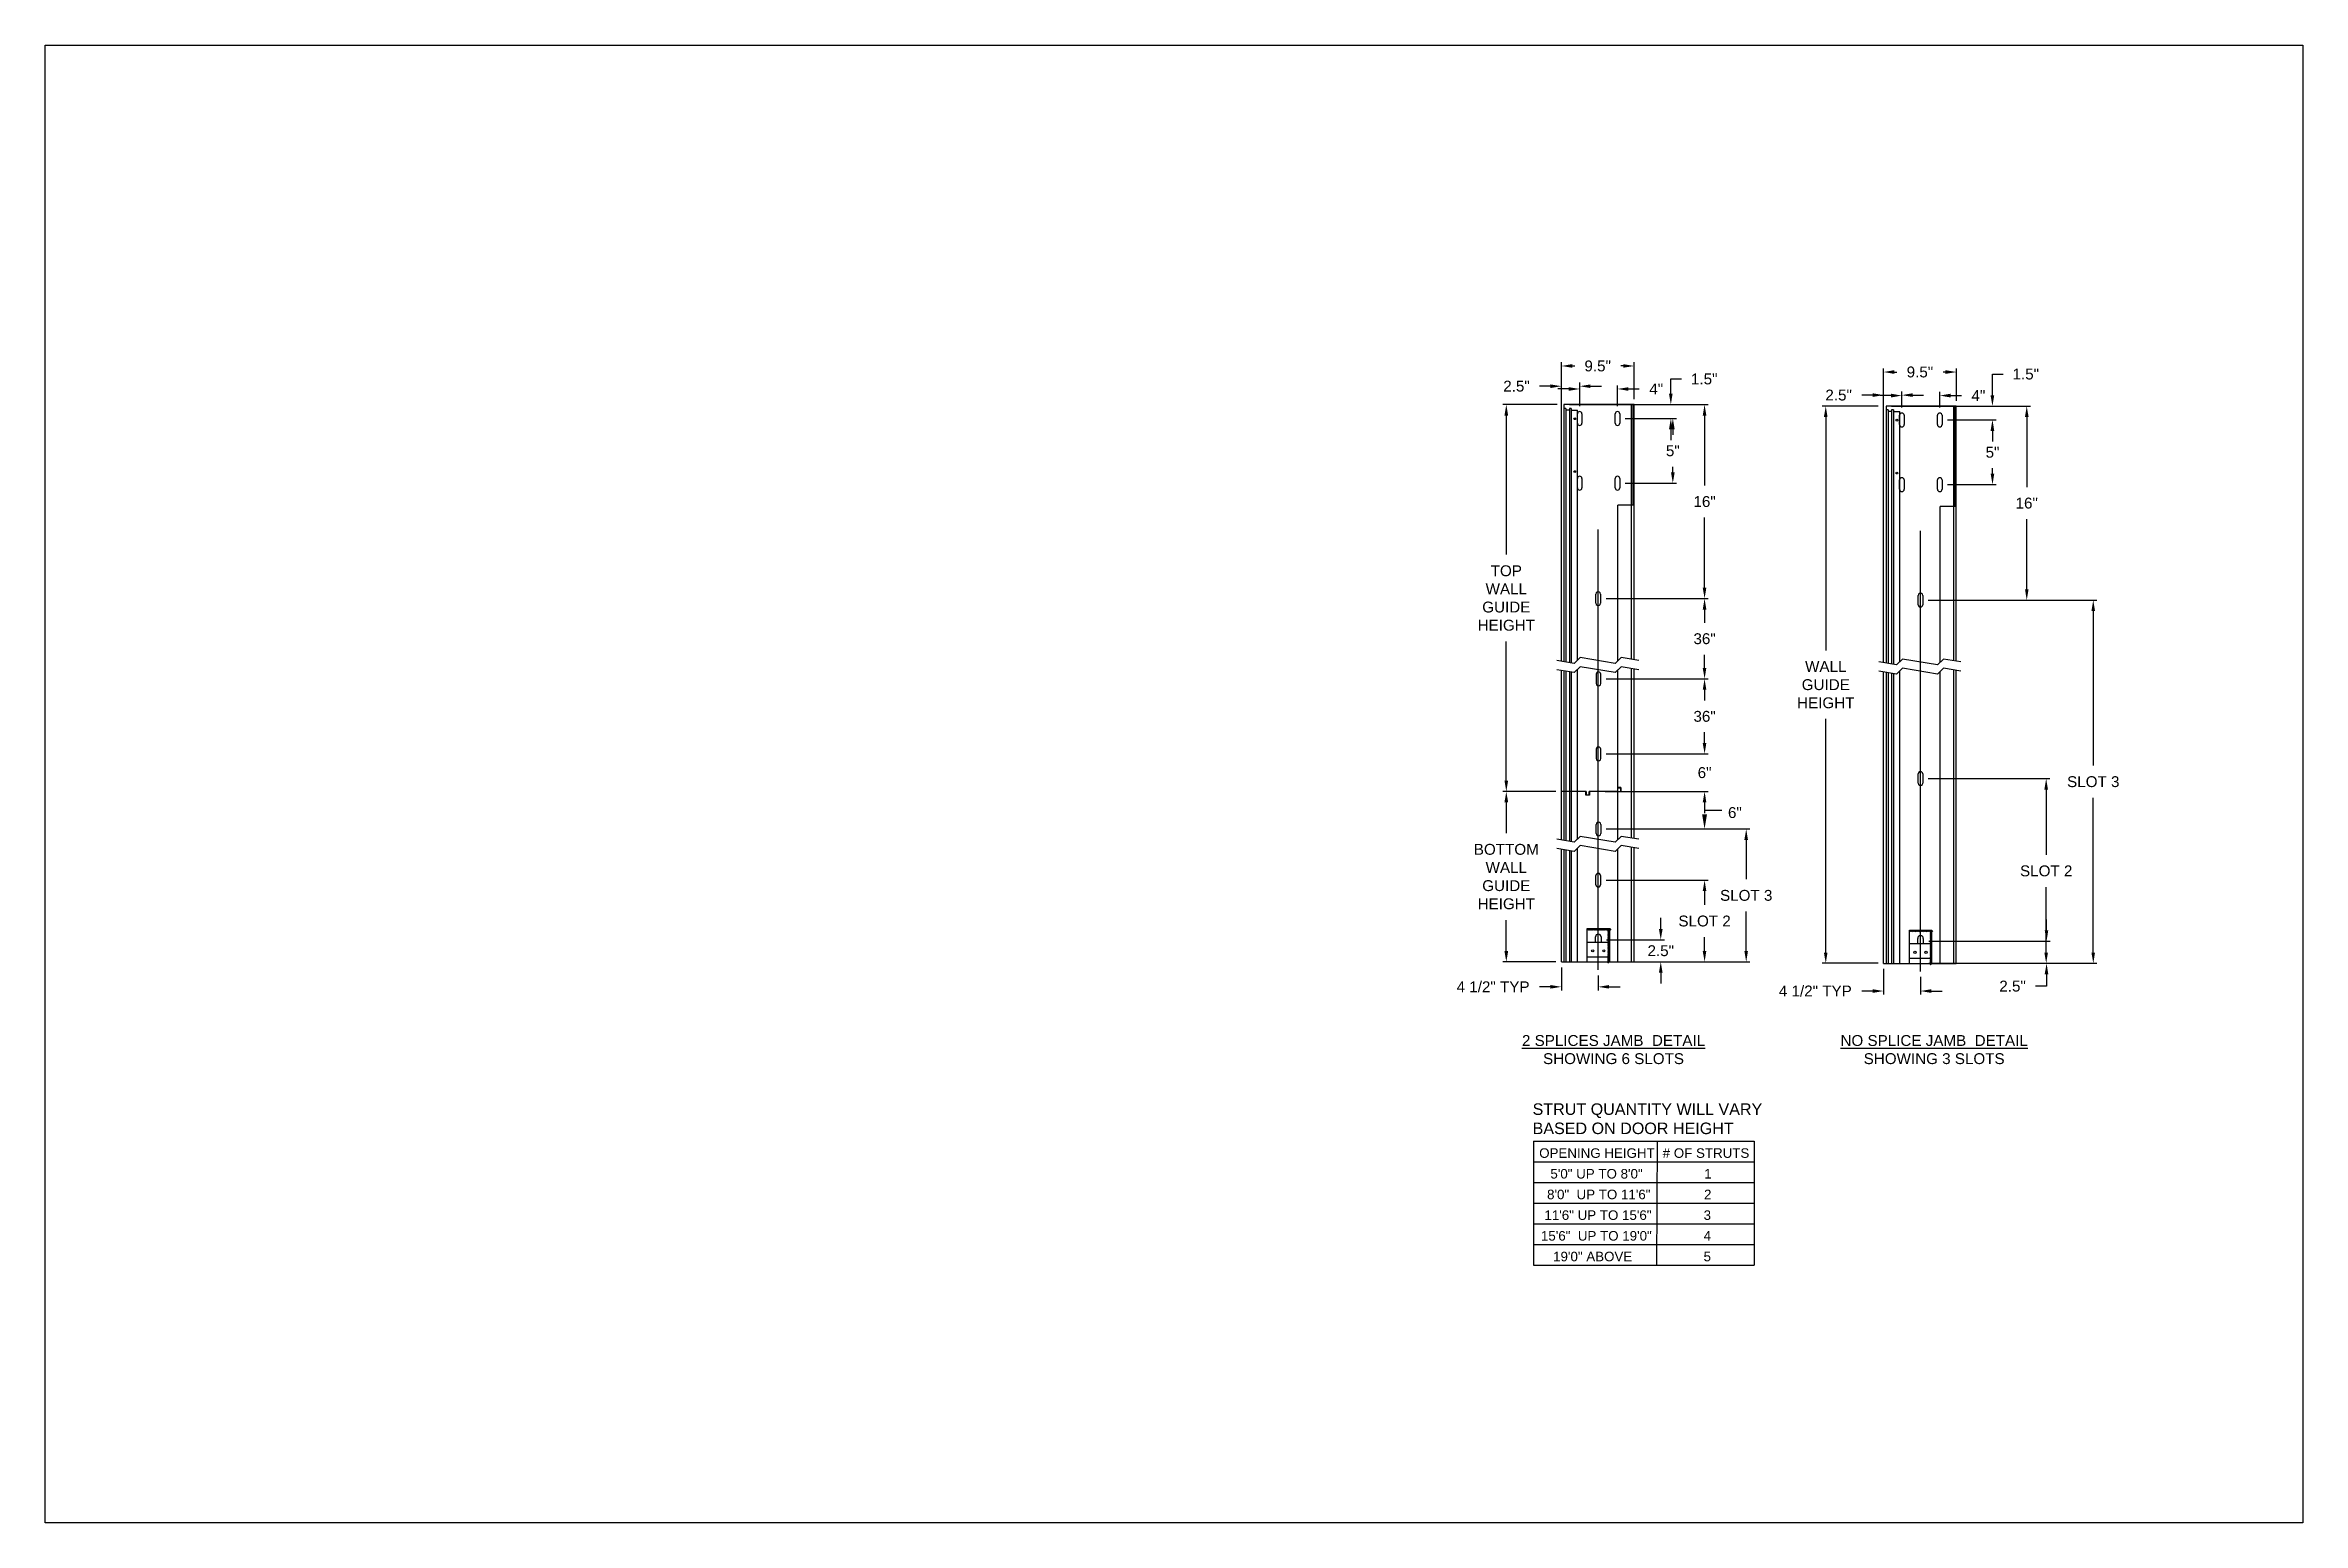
# Model space of a CAD drawing. Header units: inches. Extents: x 218.9 to 312.4, y 214.8 to 247.7.
# Drawn here: x 292.91 to 312.38, y 234.45 to 247.18 of the extents above; entities that cross this region are included whole.
import ezdxf

# ---------------------------------------------------------------- set-up
doc = ezdxf.new("R2010")
doc.units = ezdxf.units.IN
doc.header["$LTSCALE"] = 0.25
doc.header["$MEASUREMENT"] = 0
for name, color, linetype in [('ANNOTATIONS', 1, 'Continuous'), ('DETAILS', 4, 'Continuous'), ('JAMB SCHEDULES', 6, 'Continuous')]:
    doc.layers.add(name, color=color, linetype=linetype)
doc.styles.add('ARIAL', font='arial.ttf', dxfattribs={"height": 0.09375})
doc.dimstyles.new('STANDARD$0', dxfattribs={"dimtxt": 0.09375, "dimasz": 0.09375, "dimexe": 0.03125, "dimexo": 0.046875, "dimgap": 0.09, "dimtad": 0, "dimtih": 1, "dimtoh": 1, "dimdec": 4, "dimzin": 0, "dimdsep": 46, "dimtxsty": 'ARIAL', "dimcen": 0.09, "dimadec": 0, "dimazin": 0, "dimtfac": 1, "dimtdec": 4, "dimtofl": 0, "dimtmove": 0, "dimatfit": 1, "dimfxl": 1, "dimtolj": 1, "dimtzin": 0, "dimarcsym": 0})

msp = doc.modelspace()

# ---------------------------------------------------------------- texts
at = {"layer": 'ANNOTATIONS', "insert": (307.47734, 240.56765), "char_height": 0.09375, "attachment_point": 5, "style": 'ARIAL'}
msp.add_mtext('\\A1;6"', dxfattribs=at)
at = {"layer": 'ANNOTATIONS', "char_height": 0.09375, "width": 3.3030948, "attachment_point": 2, "style": 'ARIAL'}
for s, insert in [('{\\L2 SPLICES JAMB  DETAIL\\l\\PSHOWING 6 SLOTS}', (306.43075, 238.65056)), ('{\\LNO SPLICE JAMB  DETAIL\\P\\lSHOWING 3 SLOTS}', (309.1957, 238.65056))]:
    msp.add_mtext(s, dxfattribs=dict(at, insert=insert))
at = {"layer": 'JAMB SCHEDULES', "insert": (305.73272, 238.06188), "char_height": 0.0992977, "attachment_point": 1, "style": 'ARIAL'}
msp.add_mtext_dynamic_manual_height_columns('STRUT QUANTITY WILL VARY BASED ON DOOR HEIGHT', width=2.2060886, gutter_width=0.02032, heights=[0], dxfattribs=at)
at = {"layer": 'JAMB SCHEDULES', "width": 1.8761331, "attachment_point": 1, "style": 'ARIAL'}
for s, insert, char_height in [('{OPENING HEIGHT}', (305.78961, 237.67469), 0.0822672), ('{# OF STRUTS}', (306.85476, 237.67469), 0.0822672), ('{5\'0" UP TO 8\'0"}', (305.88616, 237.4964), 0.0822672), ('{1}', (307.21261, 237.4964), 0.082267), ('{8\'0"  UP TO 11\'6"}', (305.85745, 237.3181), 0.0822672), ('{2}', (307.21141, 237.3181), 0.082267), ('{15\'6"  UP TO 19\'0"}', (305.80464, 236.96151), 0.0822672), ('{11\'6" UP TO 15\'6"}', (305.83464, 237.13981), 0.0822672), ('{4}', (307.20736, 236.96151), 0.082267), ('{3}', (307.20736, 237.13981), 0.082267), ('{19\'0" ABOVE}', (305.90965, 236.78322), 0.0822672), ('{5}', (307.20736, 236.78322), 0.082267)]:
    msp.add_mtext(s, dxfattribs=dict(at, insert=insert, char_height=char_height))

# ---------------------------------------------------------------- blocks, each defined once
blk = doc.blocks.new('*D30')
at = {"layer": 'ANNOTATIONS', "color": 0, "lineweight": -2, "transparency": 16777216}
for p, q in [((310.165, 239.554), (310.165, 239.647)), ((309.149, 239.46), (310.196, 239.46)), ((309.15, 239.269), (310.196, 239.269)), ((310.165, 239.175), (310.165, 239.072)), ((310.165, 239.072), (310.071, 239.072))]:
    blk.add_line(p, q, dxfattribs=at)
at = {"layer": 'ANNOTATIONS', "color": 0, "transparency": 16777216}
for points in [[(310.149, 239.554), (310.18, 239.554), (310.165, 239.46)], [(310.149, 239.175), (310.18, 239.175), (310.165, 239.269)]]:
    blk.add_solid(points, dxfattribs=at)
at = {"layer": 'defpoints', "color": 0, "transparency": 16777216}
for p in [(309.102, 239.46), (309.103, 239.269), (310.165, 239.269)]:
    blk.add_point(p, dxfattribs=at)
at = {"layer": 'ANNOTATIONS', "color": 0, "transparency": 16777216, "insert": (309.872, 239.072), "char_height": 0.0938, "attachment_point": 5, "style": 'ARIAL'}
blk.add_mtext('\\A1;2.5"', dxfattribs=at)
blk = doc.blocks.new('*D31')
at = {"layer": 'ANNOTATIONS', "color": 0, "lineweight": -2, "transparency": 16777216}
for p, q in [((309.145, 240.861), (310.193, 240.861)), ((310.162, 240.767), (310.162, 240.203)), ((310.162, 239.362), (310.162, 239.926)), ((309.15, 239.269), (310.193, 239.269))]:
    blk.add_line(p, q, dxfattribs=at)
at = {"layer": 'ANNOTATIONS', "color": 0, "transparency": 16777216}
for points in [[(310.146, 240.767), (310.177, 240.767), (310.162, 240.861)], [(310.146, 239.362), (310.177, 239.362), (310.162, 239.269)]]:
    blk.add_solid(points, dxfattribs=at)
at = {"layer": 'defpoints', "color": 0, "transparency": 16777216}
for p in [(309.098, 240.861), (310.162, 240.861), (309.103, 239.269)]:
    blk.add_point(p, dxfattribs=at)
at = {"layer": 'ANNOTATIONS', "color": 0, "transparency": 16777216, "insert": (310.162, 240.065), "char_height": 0.0938, "attachment_point": 5, "style": 'ARIAL'}
blk.add_mtext('\\A1;SLOT 2', dxfattribs=at)
blk = doc.blocks.new('*D32')
at = {"layer": 'ANNOTATIONS', "color": 0, "lineweight": -2, "transparency": 16777216}
for p, q in [((308.759, 239.222), (308.759, 238.999)), ((309.078, 239.152), (309.078, 238.999)), ((308.665, 239.03), (308.572, 239.03)), ((309.172, 239.03), (309.265, 239.03))]:
    blk.add_line(p, q, dxfattribs=at)
at = {"layer": 'ANNOTATIONS', "color": 0, "transparency": 16777216}
for points in [[(308.665, 239.046), (308.665, 239.014), (308.759, 239.03)], [(309.172, 239.046), (309.172, 239.014), (309.078, 239.03)]]:
    blk.add_solid(points, dxfattribs=at)
at = {"layer": 'defpoints', "color": 0, "transparency": 16777216}
for p in [(308.759, 239.269), (309.078, 239.199), (308.759, 239.03)]:
    blk.add_point(p, dxfattribs=at)
at = {"layer": 'ANNOTATIONS', "color": 0, "transparency": 16777216, "insert": (308.171, 239.03), "char_height": 0.09375, "attachment_point": 5, "style": 'ARIAL'}
blk.add_mtext('\\A1;4 1/2" TYP', dxfattribs=at)
blk = doc.blocks.new('*D33')
at = {"layer": 'ANNOTATIONS', "color": 0, "lineweight": -2, "transparency": 16777216}
for p, q in [((308.759, 242.944), (308.759, 244.396)), ((308.853, 244.365), (308.875, 244.365)), ((309.293, 244.365), (309.272, 244.365)), ((309.387, 244.118), (309.387, 244.396))]:
    blk.add_line(p, q, dxfattribs=at)
at = {"layer": 'ANNOTATIONS', "color": 0, "transparency": 16777216}
for points in [[(308.853, 244.381), (308.853, 244.349), (308.759, 244.365)], [(309.293, 244.381), (309.293, 244.349), (309.387, 244.365)]]:
    blk.add_solid(points, dxfattribs=at)
at = {"layer": 'defpoints', "color": 0, "transparency": 16777216}
for p in [(308.759, 244.365), (309.387, 244.072), (308.759, 242.897)]:
    blk.add_point(p, dxfattribs=at)
at = {"layer": 'ANNOTATIONS', "color": 0, "transparency": 16777216, "insert": (309.073, 244.365), "char_height": 0.0938, "attachment_point": 5, "style": 'ARIAL'}
blk.add_mtext('\\A1;9.5"', dxfattribs=at)
blk = doc.blocks.new('*D12')
at = {"layer": 'ANNOTATIONS', "color": 0, "lineweight": -2, "transparency": 16777216}
for p, q in [((309.311, 243.952), (309.73, 243.952)), ((309.699, 243.858), (309.699, 243.811)), ((309.311, 243.395), (309.73, 243.395)), ((309.699, 243.488), (309.699, 243.536))]:
    blk.add_line(p, q, dxfattribs=at)
at = {"layer": 'ANNOTATIONS', "color": 0, "transparency": 16777216}
for points in [[(309.683, 243.858), (309.714, 243.858), (309.699, 243.952)], [(309.683, 243.488), (309.714, 243.488), (309.699, 243.395)]]:
    blk.add_solid(points, dxfattribs=at)
at = {"layer": 'defpoints', "color": 0, "transparency": 16777216}
for p in [(309.264, 243.952), (309.699, 243.952), (309.264, 243.395)]:
    blk.add_point(p, dxfattribs=at)
at = {"layer": 'ANNOTATIONS', "color": 0, "transparency": 16777216, "insert": (309.699, 243.673), "char_height": 0.0938, "attachment_point": 5, "style": 'ARIAL'}
blk.add_mtext('\\A1;5"', dxfattribs=at)
blk = doc.blocks.new('*D13')
at = {"layer": 'ANNOTATIONS', "color": 0, "lineweight": -2, "transparency": 16777216}
for p, q in [((309.698, 244.165), (309.698, 244.347)), ((309.698, 244.347), (309.792, 244.347)), ((308.829, 244.072), (309.729, 244.072)), ((309.311, 243.952), (309.729, 243.952)), ((309.698, 243.858), (309.698, 243.765))]:
    blk.add_line(p, q, dxfattribs=at)
at = {"layer": 'ANNOTATIONS', "color": 0, "transparency": 16777216}
for points in [[(309.682, 244.165), (309.714, 244.165), (309.698, 244.072)], [(309.682, 243.858), (309.714, 243.858), (309.698, 243.952)]]:
    blk.add_solid(points, dxfattribs=at)
at = {"layer": 'defpoints', "color": 0, "transparency": 16777216}
for p in [(308.782, 244.072), (309.698, 244.072), (309.264, 243.952)]:
    blk.add_point(p, dxfattribs=at)
at = {"layer": 'ANNOTATIONS', "color": 0, "transparency": 16777216, "insert": (309.986, 244.347), "char_height": 0.0938, "attachment_point": 5, "style": 'ARIAL'}
blk.add_mtext('\\A1;1.5"', dxfattribs=at)
blk = doc.blocks.new('*D34')
at = {"layer": 'ANNOTATIONS', "color": 0, "lineweight": -2, "transparency": 16777216}
for p, q in [((309.145, 242.399), (310.599, 242.399)), ((310.568, 242.306), (310.568, 240.973)), ((310.568, 239.362), (310.568, 240.695)), ((309.294, 239.269), (310.599, 239.269))]:
    blk.add_line(p, q, dxfattribs=at)
at = {"layer": 'ANNOTATIONS', "color": 0, "transparency": 16777216}
for points in [[(310.552, 242.306), (310.583, 242.306), (310.568, 242.399)], [(310.552, 239.362), (310.583, 239.362), (310.568, 239.269)]]:
    blk.add_solid(points, dxfattribs=at)
at = {"layer": 'defpoints', "color": 0, "transparency": 16777216}
for p in [(309.098, 242.399), (309.247, 239.269), (310.568, 239.269)]:
    blk.add_point(p, dxfattribs=at)
at = {"layer": 'ANNOTATIONS', "color": 0, "transparency": 16777216, "insert": (310.568, 240.834), "char_height": 0.0938, "attachment_point": 5, "style": 'ARIAL'}
blk.add_mtext('\\A1;SLOT 3', dxfattribs=at)
blk = doc.blocks.new('*D35')
at = {"layer": 'ANNOTATIONS', "color": 0, "lineweight": -2, "transparency": 16777216}
for p, q in [((308.712, 244.072), (308.23, 244.072)), ((308.261, 243.978), (308.261, 241.966)), ((308.261, 239.362), (308.261, 241.375)), ((308.712, 239.269), (308.23, 239.269))]:
    blk.add_line(p, q, dxfattribs=at)
at = {"layer": 'ANNOTATIONS', "color": 0, "transparency": 16777216}
for points in [[(308.245, 243.978), (308.276, 243.978), (308.261, 244.072)], [(308.245, 239.362), (308.276, 239.362), (308.261, 239.269)]]:
    blk.add_solid(points, dxfattribs=at)
at = {"layer": 'defpoints', "color": 0, "transparency": 16777216}
for p in [(308.759, 244.072), (308.261, 239.269), (308.759, 239.269)]:
    blk.add_point(p, dxfattribs=at)
at = {"layer": 'ANNOTATIONS', "color": 0, "transparency": 16777216, "insert": (308.261, 241.67), "char_height": 0.0938, "attachment_point": 5, "style": 'ARIAL'}
blk.add_mtext('\\A1;WALL\\PGUIDE\\PHEIGHT', dxfattribs=at)
blk = doc.blocks.new('*D27')
at = {"layer": 'ANNOTATIONS', "color": 0, "lineweight": -2, "transparency": 16777216}
for p, q in [((309.411, 244.072), (310.026, 244.072)), ((309.994, 243.978), (309.994, 243.373)), ((309.994, 242.493), (309.994, 243.098)), ((309.145, 242.399), (310.026, 242.399))]:
    blk.add_line(p, q, dxfattribs=at)
at = {"layer": 'ANNOTATIONS', "color": 0, "transparency": 16777216}
for points in [[(309.979, 243.978), (310.01, 243.978), (309.994, 244.072)], [(309.979, 242.493), (310.01, 242.493), (309.994, 242.399)]]:
    blk.add_solid(points, dxfattribs=at)
at = {"layer": 'defpoints', "color": 0, "transparency": 16777216}
for p in [(309.364, 244.072), (309.098, 242.399), (309.994, 242.399)]:
    blk.add_point(p, dxfattribs=at)
at = {"layer": 'ANNOTATIONS', "color": 0, "transparency": 16777216, "insert": (309.994, 243.235), "char_height": 0.0938, "attachment_point": 5, "style": 'ARIAL'}
blk.add_mtext('\\A1;16"', dxfattribs=at)
blk = doc.blocks.new('*D28')
at = {"layer": 'ANNOTATIONS', "color": 0, "lineweight": -2, "transparency": 16777216}
for p, q in [((308.665, 244.166), (308.572, 244.166)), ((308.759, 244.118), (308.759, 244.197)), ((308.917, 244.059), (308.917, 244.197)), ((309.011, 244.166), (309.105, 244.166))]:
    blk.add_line(p, q, dxfattribs=at)
at = {"layer": 'ANNOTATIONS', "color": 0, "transparency": 16777216}
for points in [[(308.665, 244.182), (308.665, 244.15), (308.759, 244.166)], [(309.011, 244.182), (309.011, 244.15), (308.917, 244.166)]]:
    blk.add_solid(points, dxfattribs=at)
at = {"layer": 'defpoints', "color": 0, "transparency": 16777216}
for p in [(308.917, 244.166), (308.759, 244.072), (308.917, 244.012)]:
    blk.add_point(p, dxfattribs=at)
at = {"layer": 'ANNOTATIONS', "color": 0, "transparency": 16777216, "insert": (308.372, 244.166), "char_height": 0.0938, "attachment_point": 5, "style": 'ARIAL'}
blk.add_mtext('\\A1;2.5"', dxfattribs=at)
blk = doc.blocks.new('*D29')
at = {"layer": 'ANNOTATIONS', "color": 0, "lineweight": -2, "transparency": 16777216}
for p, q in [((308.824, 244.162), (308.73, 244.162)), ((308.917, 244.059), (308.917, 244.193)), ((309.244, 244.059), (309.244, 244.193)), ((309.338, 244.162), (309.431, 244.162))]:
    blk.add_line(p, q, dxfattribs=at)
at = {"layer": 'ANNOTATIONS', "color": 0, "transparency": 16777216}
for points in [[(308.824, 244.178), (308.824, 244.146), (308.917, 244.162)], [(309.338, 244.178), (309.338, 244.146), (309.244, 244.162)]]:
    blk.add_solid(points, dxfattribs=at)
at = {"layer": 'defpoints', "color": 0, "transparency": 16777216}
for p in [(309.244, 244.162), (308.917, 244.012), (309.244, 244.012)]:
    blk.add_point(p, dxfattribs=at)
at = {"layer": 'ANNOTATIONS', "color": 0, "transparency": 16777216, "insert": (309.577, 244.162), "char_height": 0.0938, "attachment_point": 5, "style": 'ARIAL'}
blk.add_mtext('\\A1;4"', dxfattribs=at)
blk = doc.blocks.new('*D17')
at = {"layer": 'ANNOTATIONS', "color": 0, "lineweight": -2, "transparency": 16777216}
for p, q in [((306.838, 239.566), (306.838, 239.66)), ((306.37, 239.472), (306.869, 239.472)), ((306.371, 239.281), (306.869, 239.281)), ((306.838, 239.187), (306.838, 239.094))]:
    blk.add_line(p, q, dxfattribs=at)
at = {"layer": 'ANNOTATIONS', "color": 0, "transparency": 16777216}
for points in [[(306.822, 239.566), (306.854, 239.566), (306.838, 239.472)], [(306.822, 239.187), (306.854, 239.187), (306.838, 239.281)]]:
    blk.add_solid(points, dxfattribs=at)
at = {"layer": 'defpoints', "color": 0, "transparency": 16777216}
for p in [(306.323, 239.472), (306.324, 239.281), (306.838, 239.281)]:
    blk.add_point(p, dxfattribs=at)
at = {"layer": 'ANNOTATIONS', "color": 0, "transparency": 16777216, "insert": (306.838, 239.377), "char_height": 0.0938, "attachment_point": 5, "style": 'ARIAL'}
blk.add_mtext('\\A1;2.5"', dxfattribs=at)
blk = doc.blocks.new('*D18')
at = {"layer": 'ANNOTATIONS', "color": 0, "lineweight": -2, "transparency": 16777216}
for p, q in [((306.366, 239.985), (307.247, 239.985)), ((307.216, 239.892), (307.216, 239.772)), ((307.216, 239.375), (307.216, 239.495)), ((306.516, 239.281), (307.247, 239.281))]:
    blk.add_line(p, q, dxfattribs=at)
at = {"layer": 'ANNOTATIONS', "color": 0, "transparency": 16777216}
for points in [[(307.2, 239.892), (307.231, 239.892), (307.216, 239.985)], [(307.2, 239.375), (307.231, 239.375), (307.216, 239.281)]]:
    blk.add_solid(points, dxfattribs=at)
at = {"layer": 'defpoints', "color": 0, "transparency": 16777216}
for p in [(306.319, 239.985), (307.216, 239.985), (306.469, 239.281)]:
    blk.add_point(p, dxfattribs=at)
at = {"layer": 'ANNOTATIONS', "color": 0, "transparency": 16777216, "insert": (307.216, 239.633), "char_height": 0.0938, "attachment_point": 5, "style": 'ARIAL'}
blk.add_mtext('\\A1;SLOT 2', dxfattribs=at)
blk = doc.blocks.new('*D19')
at = {"layer": 'ANNOTATIONS', "color": 0, "lineweight": -2, "transparency": 16777216}
for p, q in [((305.981, 239.234), (305.981, 239.035)), ((306.299, 239.165), (306.299, 239.035)), ((305.887, 239.066), (305.793, 239.066)), ((306.393, 239.066), (306.487, 239.066))]:
    blk.add_line(p, q, dxfattribs=at)
at = {"layer": 'ANNOTATIONS', "color": 0, "transparency": 16777216}
for points in [[(305.887, 239.082), (305.887, 239.051), (305.981, 239.066)], [(306.393, 239.082), (306.393, 239.051), (306.299, 239.066)]]:
    blk.add_solid(points, dxfattribs=at)
at = {"layer": 'defpoints', "color": 0, "transparency": 16777216}
for p in [(305.981, 239.281), (306.299, 239.212), (305.981, 239.066)]:
    blk.add_point(p, dxfattribs=at)
at = {"layer": 'ANNOTATIONS', "color": 0, "transparency": 16777216, "insert": (305.392, 239.066), "char_height": 0.09375, "attachment_point": 5, "style": 'ARIAL'}
blk.add_mtext('\\A1;4 1/2" TYP', dxfattribs=at)
blk = doc.blocks.new('*D20')
at = {"layer": 'ANNOTATIONS', "color": 0, "lineweight": -2, "transparency": 16777216}
for p, q in [((305.981, 242.956), (305.981, 244.449)), ((306.074, 244.417), (306.096, 244.417)), ((306.514, 244.417), (306.493, 244.417)), ((306.608, 244.131), (306.608, 244.449))]:
    blk.add_line(p, q, dxfattribs=at)
at = {"layer": 'ANNOTATIONS', "color": 0, "transparency": 16777216}
for points in [[(306.074, 244.433), (306.074, 244.402), (305.981, 244.417)], [(306.514, 244.433), (306.514, 244.402), (306.608, 244.417)]]:
    blk.add_solid(points, dxfattribs=at)
at = {"layer": 'defpoints', "color": 0, "transparency": 16777216}
for p in [(305.981, 244.417), (306.608, 244.084), (305.981, 242.909)]:
    blk.add_point(p, dxfattribs=at)
at = {"layer": 'ANNOTATIONS', "color": 0, "transparency": 16777216, "insert": (306.294, 244.417), "char_height": 0.0938, "attachment_point": 5, "style": 'ARIAL'}
blk.add_mtext('\\A1;9.5"', dxfattribs=at)
blk = doc.blocks.new('*D10')
at = {"layer": 'ANNOTATIONS', "color": 0, "lineweight": -2, "transparency": 16777216}
for p, q in [((306.532, 243.965), (306.973, 243.965)), ((306.942, 243.871), (306.942, 243.824)), ((306.532, 243.407), (306.973, 243.407)), ((306.942, 243.501), (306.942, 243.548))]:
    blk.add_line(p, q, dxfattribs=at)
at = {"layer": 'ANNOTATIONS', "color": 0, "transparency": 16777216}
for points in [[(306.926, 243.871), (306.958, 243.871), (306.942, 243.965)], [(306.926, 243.501), (306.958, 243.501), (306.942, 243.407)]]:
    blk.add_solid(points, dxfattribs=at)
at = {"layer": 'defpoints', "color": 0, "transparency": 16777216}
for p in [(306.485, 243.965), (306.942, 243.965), (306.485, 243.407)]:
    blk.add_point(p, dxfattribs=at)
at = {"layer": 'ANNOTATIONS', "color": 0, "transparency": 16777216, "insert": (306.942, 243.686), "char_height": 0.0938, "attachment_point": 5, "style": 'ARIAL'}
blk.add_mtext('\\A1;5"', dxfattribs=at)
blk = doc.blocks.new('*D11')
at = {"layer": 'ANNOTATIONS', "color": 0, "lineweight": -2, "transparency": 16777216}
for p, q in [((306.925, 244.178), (306.925, 244.305)), ((306.925, 244.305), (307.018, 244.305)), ((306.05, 244.084), (306.956, 244.084)), ((306.532, 243.965), (306.956, 243.965)), ((306.925, 243.871), (306.925, 243.777))]:
    blk.add_line(p, q, dxfattribs=at)
at = {"layer": 'ANNOTATIONS', "color": 0, "transparency": 16777216}
for points in [[(306.909, 244.178), (306.94, 244.178), (306.925, 244.084)], [(306.909, 243.871), (306.94, 243.871), (306.925, 243.965)]]:
    blk.add_solid(points, dxfattribs=at)
at = {"layer": 'defpoints', "color": 0, "transparency": 16777216}
for p in [(306.003, 244.084), (306.485, 243.965), (306.925, 244.084)]:
    blk.add_point(p, dxfattribs=at)
at = {"layer": 'ANNOTATIONS', "color": 0, "transparency": 16777216, "insert": (307.213, 244.305), "char_height": 0.0938, "attachment_point": 5, "style": 'ARIAL'}
blk.add_mtext('\\A1;1.5"', dxfattribs=at)
blk = doc.blocks.new('*D14')
at = {"layer": 'ANNOTATIONS', "color": 0, "lineweight": -2, "transparency": 16777216}
for p, q in [((306.632, 244.084), (307.247, 244.084)), ((307.216, 243.99), (307.216, 243.386)), ((307.216, 242.506), (307.216, 243.11)), ((306.366, 242.412), (307.247, 242.412))]:
    blk.add_line(p, q, dxfattribs=at)
at = {"layer": 'ANNOTATIONS', "color": 0, "transparency": 16777216}
for points in [[(307.2, 243.99), (307.231, 243.99), (307.216, 244.084)], [(307.2, 242.506), (307.231, 242.506), (307.216, 242.412)]]:
    blk.add_solid(points, dxfattribs=at)
at = {"layer": 'defpoints', "color": 0, "transparency": 16777216}
for p in [(306.585, 244.084), (306.319, 242.412), (307.216, 242.412)]:
    blk.add_point(p, dxfattribs=at)
at = {"layer": 'ANNOTATIONS', "color": 0, "transparency": 16777216, "insert": (307.216, 243.248), "char_height": 0.0938, "attachment_point": 5, "style": 'ARIAL'}
blk.add_mtext('\\A1;16"', dxfattribs=at)
blk = doc.blocks.new('*D15')
at = {"layer": 'ANNOTATIONS', "color": 0, "lineweight": -2, "transparency": 16777216}
for p, q in [((305.887, 244.243), (305.793, 244.243)), ((305.981, 244.131), (305.981, 244.274)), ((306.139, 244.071), (306.139, 244.274)), ((306.232, 244.243), (306.326, 244.243))]:
    blk.add_line(p, q, dxfattribs=at)
at = {"layer": 'ANNOTATIONS', "color": 0, "transparency": 16777216}
for points in [[(305.887, 244.258), (305.887, 244.227), (305.981, 244.243)], [(306.232, 244.258), (306.232, 244.227), (306.139, 244.243)]]:
    blk.add_solid(points, dxfattribs=at)
at = {"layer": 'defpoints', "color": 0, "transparency": 16777216}
for p in [(306.139, 244.243), (305.981, 244.084), (306.139, 244.024)]:
    blk.add_point(p, dxfattribs=at)
at = {"layer": 'ANNOTATIONS', "color": 0, "transparency": 16777216, "insert": (305.594, 244.243), "char_height": 0.0938, "attachment_point": 5, "style": 'ARIAL'}
blk.add_mtext('\\A1;2.5"', dxfattribs=at)
blk = doc.blocks.new('*D16')
at = {"layer": 'ANNOTATIONS', "color": 0, "lineweight": -2, "transparency": 16777216}
for p, q in [((306.045, 244.219), (305.951, 244.219)), ((306.139, 244.071), (306.139, 244.25)), ((306.465, 244.071), (306.465, 244.25)), ((306.559, 244.219), (306.653, 244.219))]:
    blk.add_line(p, q, dxfattribs=at)
at = {"layer": 'ANNOTATIONS', "color": 0, "transparency": 16777216}
for points in [[(306.045, 244.234), (306.045, 244.203), (306.139, 244.219)], [(306.559, 244.234), (306.559, 244.203), (306.465, 244.219)]]:
    blk.add_solid(points, dxfattribs=at)
at = {"layer": 'defpoints', "color": 0, "transparency": 16777216}
for p in [(306.465, 244.219), (306.139, 244.024), (306.465, 244.024)]:
    blk.add_point(p, dxfattribs=at)
at = {"layer": 'ANNOTATIONS', "color": 0, "transparency": 16777216, "insert": (306.799, 244.219), "char_height": 0.0938, "attachment_point": 5, "style": 'ARIAL'}
blk.add_mtext('\\A1;4"', dxfattribs=at)
blk = doc.blocks.new('*D21')
at = {"layer": 'ANNOTATIONS', "color": 0, "lineweight": -2, "transparency": 16777216}
for p, q in [((306.367, 240.427), (307.606, 240.427)), ((307.575, 240.333), (307.575, 239.993)), ((307.575, 239.375), (307.575, 239.715)), ((306.632, 239.281), (307.606, 239.281))]:
    blk.add_line(p, q, dxfattribs=at)
at = {"layer": 'ANNOTATIONS', "color": 0, "transparency": 16777216}
for points in [[(307.559, 240.333), (307.59, 240.333), (307.575, 240.427)], [(307.559, 239.375), (307.59, 239.375), (307.575, 239.281)]]:
    blk.add_solid(points, dxfattribs=at)
at = {"layer": 'defpoints', "color": 0, "transparency": 16777216}
for p in [(306.32, 240.427), (306.585, 239.281), (307.575, 239.281)]:
    blk.add_point(p, dxfattribs=at)
at = {"layer": 'ANNOTATIONS', "color": 0, "transparency": 16777216, "insert": (307.575, 239.854), "char_height": 0.0938, "attachment_point": 5, "style": 'ARIAL'}
blk.add_mtext('\\A1;SLOT 3', dxfattribs=at)
blk = doc.blocks.new('*D22')
at = {"layer": 'ANNOTATIONS', "color": 0, "lineweight": -2, "transparency": 16777216}
for p, q in [((306.367, 241.72), (307.247, 241.72)), ((307.216, 241.626), (307.216, 241.535)), ((307.216, 241.167), (307.216, 241.259)), ((306.367, 241.074), (307.247, 241.074))]:
    blk.add_line(p, q, dxfattribs=at)
at = {"layer": 'ANNOTATIONS', "color": 0, "transparency": 16777216}
for points in [[(307.2, 241.626), (307.231, 241.626), (307.216, 241.72)], [(307.2, 241.167), (307.231, 241.167), (307.216, 241.074)]]:
    blk.add_solid(points, dxfattribs=at)
at = {"layer": 'defpoints', "color": 0, "transparency": 16777216}
for p in [(306.32, 241.72), (307.216, 241.72), (306.32, 241.074)]:
    blk.add_point(p, dxfattribs=at)
at = {"layer": 'ANNOTATIONS', "color": 0, "transparency": 16777216, "insert": (307.216, 241.397), "char_height": 0.0938, "attachment_point": 5, "style": 'ARIAL'}
blk.add_mtext('\\A1;36"', dxfattribs=at)
blk = doc.blocks.new('*D23')
at = {"layer": 'ANNOTATIONS', "color": 0, "lineweight": -2, "transparency": 16777216}
for p, q in [((307.216, 241.167), (307.216, 241.261)), ((306.368, 241.074), (307.247, 241.074)), ((306.359, 240.75), (307.247, 240.75)), ((307.216, 240.656), (307.216, 240.563))]:
    blk.add_line(p, q, dxfattribs=at)
at = {"layer": 'ANNOTATIONS', "color": 0, "transparency": 16777216}
for points in [[(307.2, 241.167), (307.231, 241.167), (307.216, 241.074)], [(307.2, 240.656), (307.231, 240.656), (307.216, 240.75)]]:
    blk.add_solid(points, dxfattribs=at)
at = {"layer": 'defpoints', "color": 0, "transparency": 16777216}
for p in [(306.321, 241.074), (306.312, 240.75), (307.216, 240.75)]:
    blk.add_point(p, dxfattribs=at)
at = {"layer": 'ANNOTATIONS', "color": 0, "transparency": 16777216, "insert": (307.216, 240.912), "char_height": 0.0938, "attachment_point": 5, "style": 'ARIAL'}
blk.add_mtext('\\A1;6"', dxfattribs=at)
blk = doc.blocks.new('*D24')
at = {"layer": 'ANNOTATIONS', "color": 0, "lineweight": -2, "transparency": 16777216}
for p, q in [((306.366, 242.412), (307.247, 242.412)), ((307.216, 242.318), (307.216, 242.204)), ((307.216, 241.814), (307.216, 241.928)), ((306.367, 241.72), (307.247, 241.72))]:
    blk.add_line(p, q, dxfattribs=at)
at = {"layer": 'ANNOTATIONS', "color": 0, "transparency": 16777216}
for points in [[(307.2, 242.318), (307.231, 242.318), (307.216, 242.412)], [(307.2, 241.814), (307.231, 241.814), (307.216, 241.72)]]:
    blk.add_solid(points, dxfattribs=at)
at = {"layer": 'defpoints', "color": 0, "transparency": 16777216}
for p in [(306.319, 242.412), (307.216, 242.412), (306.32, 241.72)]:
    blk.add_point(p, dxfattribs=at)
at = {"layer": 'ANNOTATIONS', "color": 0, "transparency": 16777216, "insert": (307.216, 242.066), "char_height": 0.0938, "attachment_point": 5, "style": 'ARIAL'}
blk.add_mtext('\\A1;36"', dxfattribs=at)
blk = doc.blocks.new('*D25')
at = {"layer": 'ANNOTATIONS', "color": 0, "lineweight": -2, "transparency": 16777216}
for p, q in [((305.934, 240.75), (305.475, 240.75)), ((305.506, 240.656), (305.506, 240.39)), ((305.506, 239.375), (305.506, 239.641)), ((305.934, 239.281), (305.475, 239.281))]:
    blk.add_line(p, q, dxfattribs=at)
at = {"layer": 'ANNOTATIONS', "color": 0, "transparency": 16777216}
for points in [[(305.49, 240.656), (305.522, 240.656), (305.506, 240.75)], [(305.49, 239.375), (305.522, 239.375), (305.506, 239.281)]]:
    blk.add_solid(points, dxfattribs=at)
at = {"layer": 'defpoints', "color": 0, "transparency": 16777216}
for p in [(305.506, 240.75), (305.981, 240.75), (305.981, 239.281)]:
    blk.add_point(p, dxfattribs=at)
at = {"layer": 'ANNOTATIONS', "color": 0, "transparency": 16777216, "insert": (305.506, 240.016), "char_height": 0.0938, "attachment_point": 5, "style": 'ARIAL'}
blk.add_mtext('\\A1;BOTTOM\\PWALL\\PGUIDE\\PHEIGHT', dxfattribs=at)
blk = doc.blocks.new('*D26')
at = {"layer": 'ANNOTATIONS', "color": 0, "lineweight": -2, "transparency": 16777216}
for p, q in [((305.944, 244.084), (305.475, 244.084)), ((305.506, 243.99), (305.506, 242.792)), ((305.506, 240.844), (305.506, 242.043)), ((305.934, 240.75), (305.475, 240.75))]:
    blk.add_line(p, q, dxfattribs=at)
at = {"layer": 'ANNOTATIONS', "color": 0, "transparency": 16777216}
for points in [[(305.49, 243.99), (305.522, 243.99), (305.506, 244.084)], [(305.49, 240.844), (305.522, 240.844), (305.506, 240.75)]]:
    blk.add_solid(points, dxfattribs=at)
at = {"layer": 'defpoints', "color": 0, "transparency": 16777216}
for p in [(305.506, 244.084), (305.991, 244.084), (305.981, 240.75)]:
    blk.add_point(p, dxfattribs=at)
at = {"layer": 'ANNOTATIONS', "color": 0, "transparency": 16777216, "insert": (305.506, 242.417), "char_height": 0.0938, "attachment_point": 5, "style": 'ARIAL'}
blk.add_mtext('\\A1;TOP\\PWALL\\PGUIDE\\PHEIGHT', dxfattribs=at)

# ---------------------------------------------------------------- dimensions: what is measured, and where the dimension line sits
at = {"layer": 'ANNOTATIONS'}
for base, p1, p2, text, picture, middle in [((305.9806, 244.41726), (306.60816, 244.08401), (305.9806, 242.90948), '9.5"', '*D20', (306.29438, 244.41726)), ((308.75924, 244.36497), (309.3868, 244.07153), (308.75924, 242.897), '9.5"', '*D33', (309.07302, 244.36497)), ((306.13874, 244.24258), (305.9806, 244.08401), (306.13874, 244.02429), '2.5"', '*D15', (305.59381, 244.24258)), ((306.46522, 244.21869), (306.13874, 244.02429), (306.46522, 244.02429), '4"', '*D16', (306.79864, 244.21869)), ((308.91739, 244.16589), (308.75924, 244.07153), (308.91739, 244.01181), '2.5"', '*D28', (308.37245, 244.16589)), ((309.24387, 244.16205), (308.91739, 244.01181), (309.24387, 244.01181), '4"', '*D29', (309.57713, 244.16205)), ((305.9806, 239.06642), (306.29912, 239.21164), (305.9806, 239.28114), '4 1/2" TYP', '*D19', (305.39234, 239.06642)), ((308.75924, 239.03006), (309.07776, 239.19916), (308.75924, 239.26866), '4 1/2" TYP', '*D32', (308.17098, 239.03006))]:
    dim = msp.add_linear_dim(base=base, p1=p1, p2=p2, text=text, dimstyle='STANDARD$0', dxfattribs=at)
    dim.commit()
    dim.dimension.update_dxf_attribs({"geometry": picture, "text_midpoint": middle, "dimtype": 160})
for base, p1, p2, angle, text, picture, middle in [((306.92472, 244.08401), (306.48513, 243.96457), (306.00337, 244.08401), 90, '1.5"', '*D11', (307.21255, 244.30496)), ((309.69804, 244.07153), (309.26377, 243.95209), (308.78202, 244.07153), 90, '1.5"', '*D13', (309.98586, 244.34727)), ((305.50601, 244.08401), (305.9806, 240.7502), (305.9909, 244.08401), 90, 'TOP\\PWALL\\PGUIDE\\PHEIGHT', '*D26', (305.50601, 242.41711)), ((307.21565, 242.41179), (306.58538, 244.08401), (306.31902, 242.41179), 90, '16"', '*D14', (307.21565, 243.2479)), ((306.94193, 243.96457), (306.48513, 243.40716), (306.48513, 243.96457), 90, '5"', '*D10', (306.94193, 243.68586)), ((308.26076, 239.26866), (308.75924, 244.07153), (308.75924, 239.26866), 90, 'WALL\\PGUIDE\\PHEIGHT', '*D35', (308.26076, 241.6701)), ((309.99429, 242.39932), (309.36403, 244.07153), (309.09767, 242.39932), 90, '16"', '*D27', (309.99429, 243.23542)), ((309.69855, 243.95209), (309.26377, 243.39468), (309.26377, 243.95209), 90, '5"', '*D12', (309.69855, 243.67339)), ((307.21565, 242.41179), (306.31978, 241.72011), (306.31902, 242.41179), 270, '36"', '*D24', (307.21565, 242.06595)), ((310.56763, 239.26866), (309.09767, 242.39932), (309.24745, 239.26866), 90, 'SLOT 3', '*D34', (310.56763, 240.83399)), ((307.21565, 241.72011), (306.31978, 241.07351), (306.31978, 241.72011), 270, '36"', '*D22', (307.21565, 241.39681)), ((307.21565, 240.7502), (306.32103, 241.07351), (306.31196, 240.7502), 270, '6"', '*D23', (307.21565, 240.91186)), ((310.16152, 240.86125), (309.10292, 239.26866), (309.09767, 240.86125), 90, 'SLOT 2', '*D31', (310.16152, 240.06495)), ((305.50601, 240.7502), (305.9806, 239.28114), (305.9806, 240.7502), 90, 'BOTTOM\\PWALL\\PGUIDE\\PHEIGHT', '*D25', (305.50601, 240.01567)), ((307.57474, 239.28114), (306.31978, 240.4269), (306.58538, 239.28114), 90, 'SLOT 3', '*D21', (307.57474, 239.85402)), ((307.21565, 239.98533), (306.46881, 239.28114), (306.31902, 239.98533), 90, 'SLOT 2', '*D18', (307.21565, 239.63324)), ((306.83805, 239.28114), (306.32301, 239.47225), (306.32428, 239.28114), 90, '2.5"', '*D17', (306.83805, 239.37669)), ((310.16455, 239.26866), (309.10165, 239.45977), (309.10292, 239.26866), 90, '2.5"', '*D30', (309.87151, 239.07226))]:
    dim = msp.add_linear_dim(base=base, p1=p1, p2=p2, angle=angle, text=text, dimstyle='STANDARD$0', dxfattribs=at)
    dim.commit()
    dim.dimension.update_dxf_attribs({"geometry": picture, "text_midpoint": middle, "dimtype": 160})

# ---------------------------------------------------------------- linework, layer by layer
at = {"layer": 'ANNOTATIONS'}
msp.add_line((307.22081, 240.58948), (307.36423, 240.58948), dxfattribs=at)
msp.add_solid([(307.19442, 240.55431), (307.23689, 240.55431), (307.21565, 240.4269)], dxfattribs=at)
at = {"layer": 'defpoints'}
msp.add_lwpolyline([(312.37519, 234.44685), (292.90531, 234.44685), (292.90531, 247.18196), (312.37519, 247.18196)], close=True, dxfattribs=at)
at = {"layer": 'DETAILS'}
for p, q in [((306.00337, 244.08401), (306.00337, 241.8687)), ((306.60816, 244.08401), (306.00337, 244.08401)), ((306.0193, 244.05035), (306.00337, 244.05035)), ((306.0193, 244.05035), (306.0193, 241.86607)), ((306.05036, 244.03729), (306.0193, 244.03729)), ((306.05036, 244.05035), (306.05036, 241.86094)), ((306.06628, 244.05035), (306.05036, 244.05035)), ((306.06628, 244.05035), (306.06628, 241.8583)), ((306.06628, 244.03641), (306.11995, 244.03641)), ((306.11884, 243.92475), (306.11884, 244.00438)), ((306.11995, 241.88142), (306.11995, 244.03641)), ((306.15865, 244.00438), (306.15865, 243.92475)), ((306.44532, 243.92475), (306.44532, 244.00438)), ((306.48513, 244.00438), (306.48513, 243.92475)), ((306.58538, 241.88939), (306.58538, 244.08401)), ((306.59868, 244.08401), (306.58538, 244.08401)), ((306.59868, 243.21884), (306.59868, 244.08401)), ((306.60816, 241.88563), (306.60816, 244.08401)), ((308.78202, 244.07153), (308.78202, 241.85622)), ((309.3868, 244.07153), (308.78202, 244.07153)), ((308.79794, 244.03787), (308.78202, 244.03787)), ((308.79794, 244.03787), (308.79794, 241.85359)), ((308.829, 244.02482), (308.79794, 244.02482)), ((308.829, 244.03787), (308.829, 241.84846)), ((308.84492, 244.03787), (308.829, 244.03787)), ((308.84492, 244.03787), (308.84492, 241.84583)), ((308.84492, 244.02393), (308.89859, 244.02393)), ((308.89748, 243.91227), (308.89748, 243.9919)), ((308.89859, 241.86894), (308.89859, 244.02393)), ((308.93729, 243.9919), (308.93729, 243.91227)), ((309.22396, 243.91227), (309.22396, 243.9919)), ((309.26377, 243.9919), (309.26377, 243.91227)), ((309.36403, 241.87692), (309.36403, 244.07153)), ((309.37733, 244.07153), (309.36403, 244.07153)), ((309.37733, 243.20636), (309.37733, 244.07153)), ((309.3868, 241.87315), (309.3868, 244.07153)), ((305.9806, 241.87247), (305.9806, 243.83722)), ((308.75924, 241.85999), (308.75924, 243.82474)), ((306.11884, 243.36735), (306.11884, 243.44698)), ((306.15865, 243.44698), (306.15865, 243.36735)), ((306.44532, 243.36735), (306.44532, 243.44698)), ((306.48513, 243.44698), (306.48513, 243.36735)), ((308.89748, 243.35487), (308.89748, 243.4345)), ((308.93729, 243.4345), (308.93729, 243.35487)), ((309.22396, 243.35487), (309.22396, 243.4345)), ((309.26377, 243.4345), (309.26377, 243.35487)), ((306.46881, 241.87668), (306.46881, 243.21884)), ((306.60816, 243.21884), (306.46881, 243.21884)), ((309.24745, 241.8642), (309.24745, 243.20636)), ((309.3868, 243.20636), (309.24745, 243.20636)), ((306.27921, 242.37198), (306.27921, 242.45161)), ((306.31902, 242.45161), (306.31902, 242.37198)), ((309.05785, 242.3595), (309.05785, 242.43913)), ((309.09767, 242.43913), (309.09767, 242.3595)), ((306.0925, 241.85397), (305.94079, 241.87905)), ((306.14266, 241.90413), (306.0925, 241.85397)), ((306.14266, 241.8245), (306.0925, 241.77434)), ((306.4461, 241.85397), (306.14266, 241.90413)), ((306.4461, 241.77434), (306.14266, 241.8245)), ((306.49626, 241.90413), (306.4461, 241.85397)), ((306.49626, 241.8245), (306.4461, 241.77434)), ((306.64797, 241.87905), (306.49626, 241.90413)), ((306.64797, 241.79942), (306.49626, 241.8245)), ((308.87115, 241.84149), (308.71943, 241.86657)), ((308.92131, 241.89165), (308.87115, 241.84149)), ((309.22474, 241.84149), (308.92131, 241.89165)), ((309.2749, 241.89165), (309.22474, 241.84149)), ((309.42662, 241.86657), (309.2749, 241.89165)), ((306.0925, 241.77434), (305.94079, 241.79942)), ((305.9806, 240.33164), (305.9806, 241.79284)), ((306.00337, 241.78907), (306.00337, 240.32788)), ((306.0193, 241.78644), (306.0193, 240.32525)), ((306.05036, 241.78131), (306.05036, 240.32011)), ((306.06628, 241.77867), (306.06628, 240.31748)), ((306.11995, 240.34059), (306.11995, 241.80179)), ((306.27996, 241.75992), (306.27996, 241.6803)), ((306.31978, 241.6803), (306.31978, 241.75992)), ((306.46881, 240.33586), (306.46881, 241.79705)), ((306.58538, 240.34857), (306.58538, 241.80977)), ((306.60816, 240.34481), (306.60816, 241.806)), ((308.87115, 241.76186), (308.71943, 241.78694)), ((308.75924, 239.26866), (308.75924, 241.78036)), ((308.78202, 241.7766), (308.78202, 239.26866)), ((308.79794, 241.77396), (308.79794, 239.26866)), ((308.829, 241.76883), (308.829, 239.26866)), ((308.84492, 241.7662), (308.84492, 239.26866)), ((308.92131, 241.81202), (308.87115, 241.76186)), ((308.89859, 239.26866), (308.89859, 241.78931)), ((309.22474, 241.76186), (308.92131, 241.81202)), ((309.2749, 241.81202), (309.22474, 241.76186)), ((309.24745, 239.26866), (309.24745, 241.78457)), ((309.42662, 241.78694), (309.2749, 241.81202)), ((309.36403, 239.26866), (309.36403, 241.79729)), ((309.3868, 239.26866), (309.3868, 241.79352)), ((306.27996, 241.11332), (306.27996, 241.03369)), ((306.31978, 241.03369), (306.31978, 241.11332)), ((309.05785, 240.82143), (309.05785, 240.90106)), ((309.09767, 240.90106), (309.09767, 240.82143)), ((306.19533, 240.7502), (305.9806, 240.7502)), ((306.1923, 240.71754), (306.1923, 240.7502)), ((306.22255, 240.71754), (306.1923, 240.71754)), ((306.19533, 240.7502), (306.19533, 240.71996)), ((306.19533, 240.71996), (306.21952, 240.71996)), ((306.46752, 240.7502), (306.21952, 240.7502)), ((306.21952, 240.71996), (306.21952, 240.7502)), ((306.22255, 240.7502), (306.22255, 240.71754)), ((306.49473, 240.78287), (306.46449, 240.78287)), ((306.46449, 240.78287), (306.46449, 240.7502)), ((306.46752, 240.7502), (306.46752, 240.78045)), ((306.46752, 240.78045), (306.49171, 240.78045)), ((306.49171, 240.78045), (306.49171, 240.7502)), ((306.49171, 240.7502), (306.60816, 240.7502)), ((306.49473, 240.78287), (306.49473, 240.7502)), ((306.27996, 240.38709), (306.27996, 240.46672)), ((306.31978, 240.46672), (306.31978, 240.38709)), ((306.0925, 240.31314), (305.94079, 240.33822)), ((306.0925, 240.23352), (305.94079, 240.2586)), ((306.14266, 240.3633), (306.0925, 240.31314)), ((306.14266, 240.28368), (306.0925, 240.23352)), ((306.11995, 239.28114), (306.11995, 240.26096)), ((306.4461, 240.31314), (306.14266, 240.3633)), ((306.4461, 240.23352), (306.14266, 240.28368)), ((306.49626, 240.3633), (306.4461, 240.31314)), ((306.49626, 240.28368), (306.4461, 240.23352)), ((306.64797, 240.33822), (306.49626, 240.3633)), ((306.64797, 240.2586), (306.49626, 240.28368)), ((306.58538, 239.28114), (306.58538, 240.26894)), ((306.60816, 239.28114), (306.60816, 240.26518)), ((305.9806, 239.28114), (305.9806, 240.25201)), ((306.00337, 240.24825), (306.00337, 239.28114)), ((306.0193, 240.24562), (306.0193, 239.28114)), ((306.05036, 240.24048), (306.05036, 239.28114)), ((306.06628, 240.23785), (306.06628, 239.28114)), ((306.46881, 239.28114), (306.46881, 240.25623)), ((306.27921, 239.94552), (306.27921, 240.02515)), ((306.31902, 240.02515), (306.31902, 239.94552)), ((306.20356, 239.28114), (306.20356, 239.5678)), ((306.20356, 239.5678), (306.39467, 239.5678)), ((306.20356, 239.5678), (306.21551, 239.55586)), ((306.20808, 239.5678), (306.22002, 239.55586)), ((306.21259, 239.5678), (306.22454, 239.55586)), ((306.21711, 239.5678), (306.22905, 239.55586)), ((306.22162, 239.5678), (306.23356, 239.55586)), ((306.22613, 239.5678), (306.23808, 239.55586)), ((306.23065, 239.5678), (306.24259, 239.55586)), ((306.23516, 239.5678), (306.24711, 239.55586)), ((306.23968, 239.5678), (306.25162, 239.55586)), ((306.24419, 239.5678), (306.25614, 239.55586)), ((306.24871, 239.5678), (306.26065, 239.55586)), ((306.25322, 239.5678), (306.26517, 239.55586)), ((306.25774, 239.5678), (306.26968, 239.55586)), ((306.26225, 239.5678), (306.27419, 239.55586)), ((306.26676, 239.5678), (306.27871, 239.55586)), ((306.27128, 239.5678), (306.28322, 239.55586)), ((306.27523, 239.44836), (306.27523, 239.49614)), ((306.27579, 239.5678), (306.28774, 239.55586)), ((306.28031, 239.5678), (306.29225, 239.55586)), ((306.28482, 239.5678), (306.29677, 239.55586)), ((306.28934, 239.5678), (306.30128, 239.55586)), ((306.29385, 239.5678), (306.30579, 239.55586)), ((306.29836, 239.5678), (306.31031, 239.55586)), ((306.30288, 239.5678), (306.31482, 239.55586)), ((306.30739, 239.5678), (306.31934, 239.55586)), ((306.31191, 239.5678), (306.32385, 239.55586)), ((306.31642, 239.5678), (306.32837, 239.55586)), ((306.32094, 239.5678), (306.33288, 239.55586)), ((306.32301, 239.49614), (306.32301, 239.44836)), ((306.32545, 239.5678), (306.3374, 239.55586)), ((306.32997, 239.5678), (306.34191, 239.55586)), ((306.33448, 239.5678), (306.34642, 239.55586)), ((306.33899, 239.5678), (306.35094, 239.55586)), ((306.34351, 239.5678), (306.35545, 239.55586)), ((306.34802, 239.5678), (306.35997, 239.55586)), ((306.35254, 239.5678), (306.36448, 239.55586)), ((306.35705, 239.5678), (306.369, 239.55586)), ((306.36157, 239.5678), (306.37351, 239.55586)), ((306.36608, 239.5678), (306.37803, 239.55586)), ((306.3706, 239.5678), (306.38254, 239.55586)), ((306.37511, 239.5678), (306.38705, 239.55586)), ((306.37962, 239.5678), (306.39157, 239.55586)), ((306.39467, 239.5678), (306.38273, 239.55586)), ((306.39467, 239.56329), (306.38273, 239.55135)), ((306.39467, 239.55878), (306.38273, 239.54683)), ((306.39467, 239.55426), (306.38273, 239.54232)), ((306.39467, 239.54975), (306.38273, 239.5378)), ((306.39467, 239.54523), (306.38273, 239.53329)), ((306.39467, 239.54072), (306.38273, 239.52877)), ((306.39467, 239.5362), (306.38273, 239.52426)), ((306.39467, 239.53169), (306.38273, 239.51974)), ((306.39467, 239.52717), (306.38273, 239.51523)), ((306.39467, 239.52266), (306.38273, 239.51072)), ((306.39467, 239.51815), (306.38273, 239.5062)), ((306.39467, 239.51363), (306.38273, 239.50169)), ((306.39467, 239.50912), (306.38273, 239.49717)), ((306.39467, 239.5046), (306.38273, 239.49266)), ((306.39467, 239.50009), (306.38273, 239.48814)), ((306.39467, 239.49557), (306.38273, 239.48363)), ((306.39467, 239.49106), (306.38273, 239.47911)), ((306.39467, 239.48654), (306.38273, 239.4746)), ((306.39467, 239.48203), (306.38273, 239.47009)), ((306.38414, 239.5678), (306.39608, 239.55586)), ((306.38865, 239.5678), (306.4006, 239.55586)), ((306.39317, 239.5678), (306.40511, 239.55586)), ((306.39467, 239.5678), (306.39467, 239.28114)), ((306.39467, 239.5678), (306.40662, 239.55586)), ((308.98221, 239.26866), (308.98221, 239.55533)), ((308.98221, 239.55533), (309.17332, 239.55533)), ((308.98221, 239.55533), (308.99415, 239.54338)), ((308.98672, 239.55533), (308.99866, 239.54338)), ((308.99123, 239.55533), (309.00318, 239.54338)), ((308.99575, 239.55533), (309.00769, 239.54338)), ((309.00026, 239.55533), (309.01221, 239.54338)), ((309.00478, 239.55533), (309.01672, 239.54338)), ((309.00929, 239.55533), (309.02124, 239.54338)), ((309.01381, 239.55533), (309.02575, 239.54338)), ((309.01832, 239.55533), (309.03026, 239.54338)), ((309.02284, 239.55533), (309.03478, 239.54338)), ((309.02735, 239.55533), (309.03929, 239.54338)), ((309.03186, 239.55533), (309.04381, 239.54338)), ((309.03638, 239.55533), (309.04832, 239.54338)), ((309.04089, 239.55533), (309.05284, 239.54338)), ((309.04541, 239.55533), (309.05735, 239.54338)), ((309.04992, 239.55533), (309.06187, 239.54338)), ((309.05387, 239.43588), (309.05387, 239.48366)), ((309.05444, 239.55533), (309.06638, 239.54338)), ((309.05895, 239.55533), (309.07089, 239.54338)), ((309.06346, 239.55533), (309.07541, 239.54338)), ((309.06798, 239.55533), (309.07992, 239.54338)), ((309.07249, 239.55533), (309.08444, 239.54338)), ((309.07701, 239.55533), (309.08895, 239.54338)), ((309.08152, 239.55533), (309.09347, 239.54338)), ((309.08604, 239.55533), (309.09798, 239.54338)), ((309.09055, 239.55533), (309.1025, 239.54338)), ((309.09507, 239.55533), (309.10701, 239.54338)), ((309.09958, 239.55533), (309.11152, 239.54338)), ((309.10165, 239.48366), (309.10165, 239.43588)), ((309.10409, 239.55533), (309.11604, 239.54338)), ((309.10861, 239.55533), (309.12055, 239.54338)), ((309.11312, 239.55533), (309.12507, 239.54338)), ((309.11764, 239.55533), (309.12958, 239.54338)), ((309.12215, 239.55533), (309.1341, 239.54338)), ((309.12667, 239.55533), (309.13861, 239.54338)), ((309.13118, 239.55533), (309.14313, 239.54338)), ((309.1357, 239.55533), (309.14764, 239.54338)), ((309.14021, 239.55533), (309.15215, 239.54338)), ((309.14472, 239.55533), (309.15667, 239.54338)), ((309.14924, 239.55533), (309.16118, 239.54338)), ((309.15375, 239.55533), (309.1657, 239.54338)), ((309.15827, 239.55533), (309.17021, 239.54338)), ((309.17332, 239.55533), (309.16137, 239.54338)), ((309.17332, 239.55081), (309.16137, 239.53887)), ((309.17332, 239.5463), (309.16137, 239.53435)), ((309.17332, 239.54178), (309.16137, 239.52984)), ((309.17332, 239.53727), (309.16137, 239.52532)), ((309.17332, 239.53275), (309.16137, 239.52081)), ((309.17332, 239.52824), (309.16137, 239.5163)), ((309.17332, 239.52373), (309.16137, 239.51178)), ((309.17332, 239.51921), (309.16137, 239.50727)), ((309.17332, 239.5147), (309.16137, 239.50275)), ((309.17332, 239.51018), (309.16137, 239.49824)), ((309.17332, 239.50567), (309.16137, 239.49372)), ((309.17332, 239.50115), (309.16137, 239.48921)), ((309.17332, 239.49664), (309.16137, 239.48469)), ((309.17332, 239.49212), (309.16137, 239.48018)), ((309.17332, 239.48761), (309.16137, 239.47567)), ((309.17332, 239.4831), (309.16137, 239.47115)), ((309.16278, 239.55533), (309.17473, 239.54338)), ((309.1673, 239.55533), (309.17924, 239.54338)), ((309.17181, 239.55533), (309.18376, 239.54338)), ((309.17332, 239.55533), (309.17332, 239.26866)), ((309.17332, 239.55533), (309.18526, 239.54338)), ((306.39467, 239.44836), (306.20356, 239.44836)), ((306.39467, 239.32294), (306.20356, 239.32294)), ((306.39467, 239.47752), (306.38273, 239.46557)), ((306.39467, 239.473), (306.38273, 239.46106)), ((306.39467, 239.46849), (306.38273, 239.45654)), ((306.39467, 239.46397), (306.38273, 239.45203)), ((306.39467, 239.45946), (306.38273, 239.44751)), ((306.39467, 239.45494), (306.38273, 239.443)), ((306.39467, 239.45043), (306.38273, 239.43848)), ((306.39467, 239.44836), (306.38273, 239.43642)), ((306.39467, 239.44385), (306.38273, 239.4319)), ((306.39467, 239.43933), (306.38273, 239.42739)), ((306.39467, 239.43482), (306.38273, 239.42287)), ((306.39467, 239.4303), (306.38273, 239.41836)), ((306.39467, 239.42579), (306.38273, 239.41384)), ((306.39467, 239.42127), (306.38273, 239.40933)), ((306.39467, 239.41676), (306.38273, 239.40481)), ((306.39467, 239.41224), (306.38273, 239.4003)), ((306.39467, 239.40773), (306.38273, 239.39579)), ((306.39467, 239.40322), (306.38273, 239.39127)), ((306.39467, 239.3987), (306.38273, 239.38676)), ((306.39467, 239.39419), (306.38273, 239.38224)), ((306.39467, 239.38967), (306.38273, 239.37773)), ((306.39467, 239.38516), (306.38273, 239.37321)), ((306.39467, 239.38064), (306.38273, 239.3687)), ((306.39467, 239.37613), (306.38273, 239.36418)), ((306.39467, 239.37161), (306.38273, 239.35967)), ((306.39467, 239.3671), (306.38273, 239.35516)), ((306.39467, 239.36259), (306.38273, 239.35064)), ((306.39467, 239.35807), (306.38273, 239.34613)), ((306.39467, 239.35356), (306.38273, 239.34161)), ((306.39467, 239.34904), (306.38273, 239.3371)), ((306.39467, 239.34453), (306.38273, 239.33258)), ((306.39467, 239.34001), (306.38273, 239.32807)), ((306.39467, 239.3355), (306.38273, 239.32356)), ((306.39467, 239.33099), (306.38273, 239.31904)), ((306.39467, 239.32647), (306.38273, 239.31453)), ((306.39467, 239.32196), (306.38273, 239.31001)), ((306.39467, 239.31951), (306.38273, 239.30757)), ((306.39467, 239.31744), (306.38273, 239.3055)), ((306.39467, 239.315), (306.38273, 239.30305)), ((306.39467, 239.31293), (306.38273, 239.30098)), ((306.39467, 239.31048), (306.38273, 239.29854)), ((306.39467, 239.30841), (306.38273, 239.29647)), ((306.39467, 239.30597), (306.38273, 239.29402)), ((306.39467, 239.3039), (306.38273, 239.29195)), ((306.39467, 239.30145), (306.38273, 239.28951)), ((306.39467, 239.29938), (306.38273, 239.28744)), ((306.39467, 239.29694), (306.38273, 239.28499)), ((306.39467, 239.29487), (306.38273, 239.28293)), ((306.39467, 239.29242), (306.38273, 239.28048)), ((306.39467, 239.29036), (306.38273, 239.27841)), ((306.39467, 239.28791), (306.38273, 239.27597)), ((306.39467, 239.28584), (306.38273, 239.2739)), ((309.17332, 239.43588), (308.98221, 239.43588)), ((309.17332, 239.31047), (308.98221, 239.31047)), ((309.17332, 239.47858), (309.16137, 239.46664)), ((309.17332, 239.47407), (309.16137, 239.46212)), ((309.17332, 239.46955), (309.16137, 239.45761)), ((309.17332, 239.46504), (309.16137, 239.45309)), ((309.17332, 239.46052), (309.16137, 239.44858)), ((309.17332, 239.45601), (309.16137, 239.44407)), ((309.17332, 239.4515), (309.16137, 239.43955)), ((309.17332, 239.44698), (309.16137, 239.43504)), ((309.17332, 239.44247), (309.16137, 239.43052)), ((309.17332, 239.43795), (309.16137, 239.42601)), ((309.17332, 239.43588), (309.16137, 239.42394)), ((309.17332, 239.43137), (309.16137, 239.41942)), ((309.17332, 239.42685), (309.16137, 239.41491)), ((309.17332, 239.42234), (309.16137, 239.4104)), ((309.17332, 239.41783), (309.16137, 239.40588)), ((309.17332, 239.41331), (309.16137, 239.40137)), ((309.17332, 239.4088), (309.16137, 239.39685)), ((309.17332, 239.40428), (309.16137, 239.39234)), ((309.17332, 239.39977), (309.16137, 239.38782)), ((309.17332, 239.39525), (309.16137, 239.38331)), ((309.17332, 239.39074), (309.16137, 239.37879)), ((309.17332, 239.38622), (309.16137, 239.37428)), ((309.17332, 239.38171), (309.16137, 239.36977)), ((309.17332, 239.3772), (309.16137, 239.36525)), ((309.17332, 239.37268), (309.16137, 239.36074)), ((309.17332, 239.36817), (309.16137, 239.35622)), ((309.17332, 239.36365), (309.16137, 239.35171)), ((309.17332, 239.35914), (309.16137, 239.34719)), ((309.17332, 239.35462), (309.16137, 239.34268)), ((309.17332, 239.35011), (309.16137, 239.33816)), ((309.17332, 239.34559), (309.16137, 239.33365)), ((309.17332, 239.34108), (309.16137, 239.32914)), ((309.17332, 239.33657), (309.16137, 239.32462)), ((309.17332, 239.33205), (309.16137, 239.32011)), ((309.17332, 239.32754), (309.16137, 239.31559)), ((309.17332, 239.32302), (309.16137, 239.31108)), ((309.17332, 239.31851), (309.16137, 239.30656)), ((309.17332, 239.31399), (309.16137, 239.30205)), ((309.17332, 239.30948), (309.16137, 239.29753)), ((309.17332, 239.30703), (309.16137, 239.29509)), ((309.17332, 239.30496), (309.16137, 239.29302)), ((309.17332, 239.30252), (309.16137, 239.29057)), ((309.17332, 239.30045), (309.16137, 239.28851)), ((309.17332, 239.298), (309.16137, 239.28606)), ((309.17332, 239.29594), (309.16137, 239.28399)), ((309.17332, 239.29349), (309.16137, 239.28155)), ((309.17332, 239.29142), (309.16137, 239.27948)), ((309.17332, 239.28898), (309.16137, 239.27703)), ((309.17332, 239.28691), (309.16137, 239.27496)), ((305.9806, 239.28114), (306.60816, 239.28114)), ((306.39467, 239.2834), (306.38273, 239.27145)), ((306.39467, 239.28133), (306.38273, 239.26938)), ((306.39467, 239.28114), (306.38273, 239.26919)), ((308.75924, 239.26866), (309.3868, 239.26866)), ((309.17332, 239.28446), (309.16137, 239.27252)), ((309.17332, 239.28239), (309.16137, 239.27045)), ((309.17332, 239.27995), (309.16137, 239.268)), ((309.17332, 239.27788), (309.16137, 239.26593)), ((309.17332, 239.27543), (309.16137, 239.26349)), ((309.17332, 239.27336), (309.16137, 239.26142)), ((309.17332, 239.27092), (309.16137, 239.25897)), ((309.17332, 239.26885), (309.16137, 239.2569)), ((309.17332, 239.26866), (309.16137, 239.25672))]:
    msp.add_line(p, q, dxfattribs=at)
at = {"layer": 'DETAILS', "ltscale": 10}
for p, q in [((306.29912, 239.21166), (306.29912, 243.00814)), ((309.07776, 239.19919), (309.07776, 242.99566))]:
    msp.add_line(p, q, dxfattribs=at)
at = {"layer": 'DETAILS'}
for centre, radius in [((306.09606, 243.96228), 0.00776), ((308.87471, 243.9498), 0.00776), ((306.09606, 243.50674), 0.00796), ((308.87471, 243.49427), 0.00796), ((306.25134, 239.37669), 0.0096), ((306.34689, 239.37669), 0.0096), ((309.02998, 239.36422), 0.0096), ((309.12554, 239.36422), 0.0096)]:
    msp.add_circle(centre, radius, dxfattribs=at)
for centre, radius, start, end in [((306.13874, 244.00438), 0.01991, 0.001389, 179.998611), ((306.46522, 244.00438), 0.01991, 0.001389, 179.998611), ((308.91739, 243.9919), 0.01991, 0.001389, 179.998611), ((309.24387, 243.9919), 0.01991, 0.001389, 179.998611), ((306.13874, 243.92475), 0.01991, 180.001389, 359.998611), ((306.46522, 243.92475), 0.01991, 180.001389, 359.998611), ((308.91739, 243.91227), 0.01991, 180.001389, 359.998611), ((309.24387, 243.91227), 0.01991, 180.001389, 359.998611), ((306.13874, 243.44698), 0.01991, 0.001389, 179.998611), ((306.46522, 243.44698), 0.01991, 0.001389, 179.998611), ((308.91739, 243.4345), 0.01991, 0.001389, 179.998611), ((309.24387, 243.4345), 0.01991, 0.001389, 179.998611), ((306.13874, 243.36735), 0.01991, 180.001389, 359.998611), ((306.46522, 243.36735), 0.01991, 180.001389, 359.998611), ((308.91739, 243.35487), 0.01991, 180.001389, 359.998611), ((309.24387, 243.35487), 0.01991, 180.001389, 359.998611), ((306.29912, 242.45161), 0.01991, 359.999226, 180.000774), ((309.07776, 242.43913), 0.01991, 359.999226, 180.000774), ((306.29912, 242.37198), 0.01991, 179.999227, 0.000773), ((309.07776, 242.3595), 0.01991, 179.999227, 0.000773), ((306.29987, 241.75992), 0.01991, 359.999227, 180.000773), ((306.29987, 241.6803), 0.01991, 179.999226, 0.000774), ((306.29987, 241.11332), 0.01991, 359.999227, 180.000773), ((306.29987, 241.03369), 0.01991, 179.999226, 0.000774), ((309.07776, 240.90106), 0.01991, 359.999226, 180.000774), ((309.07776, 240.82143), 0.01991, 179.999227, 0.000773), ((306.29987, 240.46672), 0.01991, 359.999226, 180.000774), ((306.29987, 240.38709), 0.01991, 179.999227, 0.000773), ((306.29912, 240.02515), 0.01991, 359.999226, 180.000774), ((306.29912, 239.94552), 0.01991, 179.999227, 0.000773), ((306.29912, 239.49614), 0.02389, 0.001376, 179.998624), ((309.07776, 239.48366), 0.02389, 0.001376, 179.998624)]:
    msp.add_arc(centre, radius, start, end, dxfattribs=at)
at = {"layer": 'JAMB SCHEDULES'}
for p, q in [((305.74155, 237.73705), (305.74155, 236.66728)), ((305.74155, 237.73705), (307.6444, 237.73705)), ((306.80669, 237.73705), (306.80168, 236.66728)), ((307.6444, 237.73705), (307.6444, 236.66728)), ((305.74155, 237.55875), (307.6444, 237.55875)), ((305.74155, 237.38046), (307.6444, 237.38046)), ((305.74155, 237.20216), (307.6444, 237.20216)), ((305.74155, 237.02387), (307.6444, 237.02387)), ((305.74155, 236.84557), (307.6444, 236.84557)), ((305.74155, 236.66728), (307.6444, 236.66728))]:
    msp.add_line(p, q, dxfattribs=at)

msp.set_redraw_order([(e.dxf.handle, doc.entitydb.next_handle()) for e in msp.query("TEXT MTEXT ATTDEF DIMENSION ARC_DIMENSION")])  # texts and dimensions are drawn at this point

doc.saveas('drawing.dxf')
